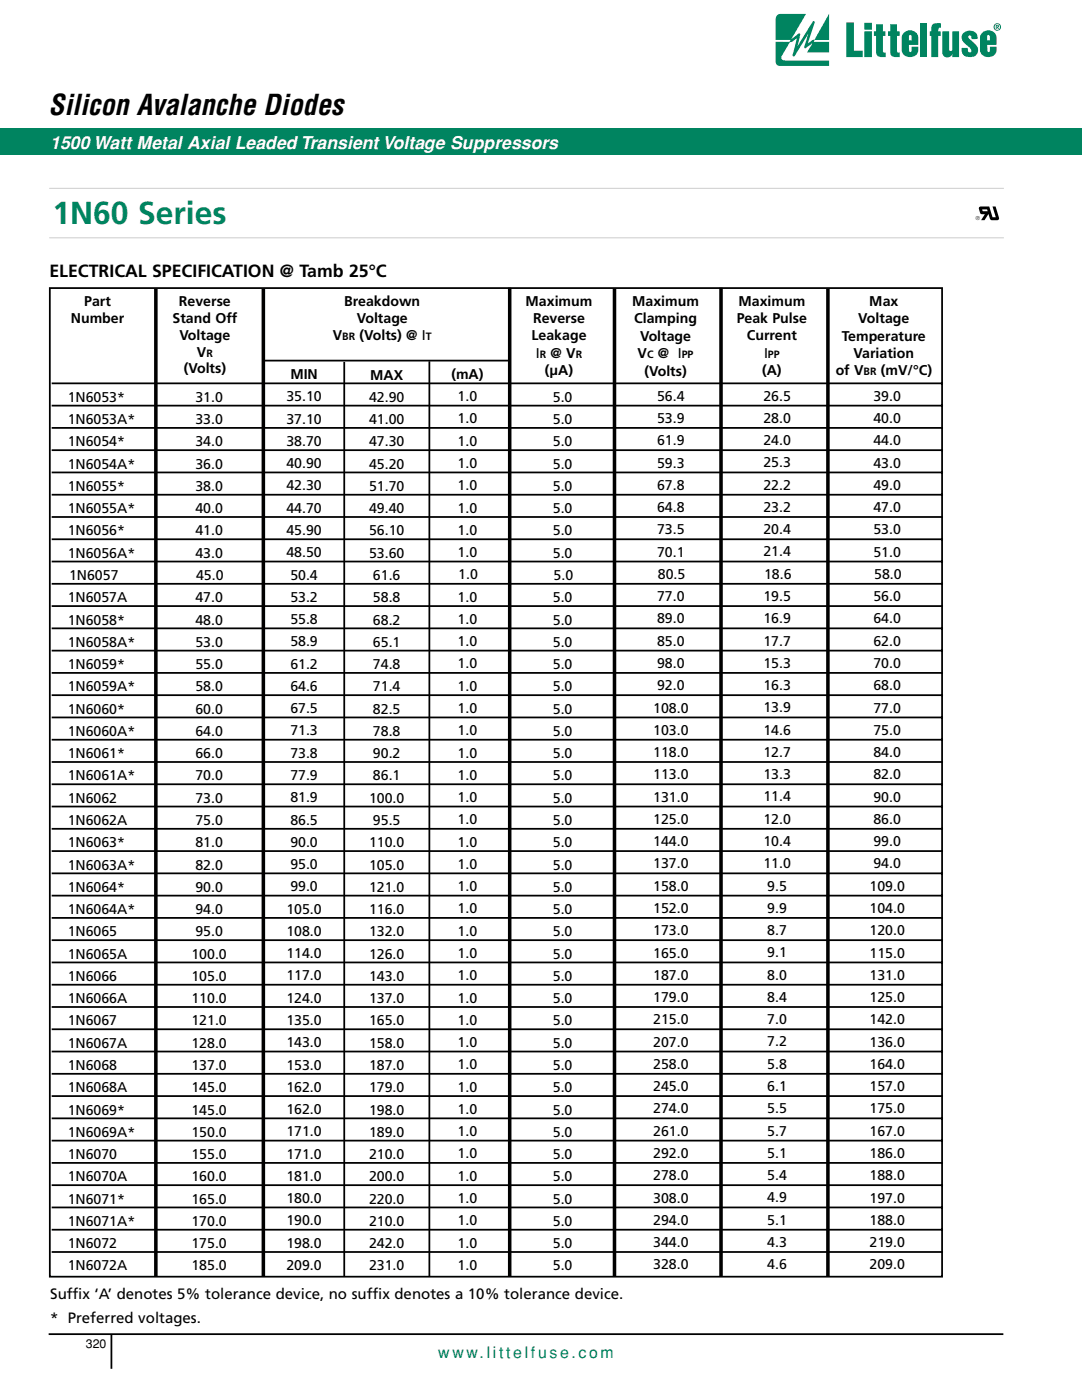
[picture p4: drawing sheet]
<svg xmlns="http://www.w3.org/2000/svg" width="216mm" height="279mm" viewBox="0 0 216 279" stroke-linecap="round" stroke-linejoin="round" font-family="sans-serif">
<defs><g id="words">
<text font-size="6.3" fill="#008460" x="10.4" y="44.8">1N60 Series</text>
<text font-size="5.6" x="9.7" y="23">Silicon Avalanche Diodes</text>
<text font-size="3.5" fill="#fff" x="10" y="29.7">1500 Watt Metal Axial Leaded Transient Voltage Suppressors</text>
<text font-size="3.5" x="9.9" y="55.2">ELECTRICAL SPECIFICATION @ Tamb 25°C</text>
<text font-size="3.2" fill="#008460" x="87.4" y="271">www.littelfuse.com</text>
<g font-size="3">
<text x="10" y="259.2">Suffix ‘A’ denotes 5% tolerance device, no suffix denotes a 10% tolerance device.</text>
<text x="10" y="264.1">* Preferred voltages.</text>
</g>
<g font-size="2.8">
<text x="14.1" y="64.4">Number</text>
<text x="16.8" y="61">Part</text>
<text x="34.4" y="64.4">Stand Off</text>
<text x="35.7" y="61">Reverse</text>
<text x="68.7" y="61">Breakdown</text>
<text x="71.2" y="64.4">Voltage</text>
<text x="104.9" y="61">Maximum</text>
<text x="106.4" y="64.4">Reverse</text>
<text x="126.1" y="61">Maximum</text>
<text x="126.5" y="64.5">Clamping</text>
<text x="147" y="64.5">Peak Pulse</text>
<text x="147.4" y="61">Maximum</text>
<text x="171.3" y="64.5">Voltage</text>
<text x="173.5" y="61.1">Max</text>
<text x="35.8" y="67.8">Voltage</text>
<text x="39.3" y="71.1">V</text>
<text x="66.4" y="67.8">V</text>
<text x="71.7" y="67.8">(Volts) @ I</text>
<text x="106.1" y="67.9">Leakage</text>
<text x="106.9" y="71.4">I</text>
<text x="109.9" y="71.4">@ V</text>
<text x="127.2" y="71.5">V</text>
<text x="127.7" y="68">Voltage</text>
<text x="131.3" y="71.5">@ I</text>
<text x="149" y="67.9">Current</text>
<text x="152.4" y="71.4">I</text>
<text x="168" y="68">Temperature</text>
<text x="170.3" y="71.4">Variation</text>
<text x="36.7" y="74.5">(Volts)</text>
<text x="57.9" y="75.6">MIN</text>
<text x="73.9" y="75.7">MAX</text>
<text x="90.1" y="75.6">(mA)</text>
<text x="108.7" y="74.8">(µA)</text>
<text x="128.6" y="75">(Volts)</text>
<text x="152.1" y="74.8">(A)</text>
<text x="166.7" y="74.9">of V</text>
<text x="175.8" y="74.9">(mV/°C)</text>
<text x="13.5" y="80.2">1N6053*</text>
<text x="39" y="80.2">31.0</text>
<text x="57.1" y="80.1">35.10</text>
<text x="73.6" y="80.2">42.90</text>
<text x="91.3" y="80.1">1.0</text>
<text x="110.3" y="80.2">5.0</text>
<text x="131.1" y="80">56.4</text>
<text x="152.3" y="79.9">26.5</text>
<text x="174.3" y="80">39.0</text>
<text x="13.5" y="84.6">1N6053A*</text>
<text x="13.5" y="89.1">1N6054*</text>
<text x="39" y="84.6">33.0</text>
<text x="39" y="89.1">34.0</text>
<text x="57.1" y="84.5">37.10</text>
<text x="57.1" y="89">38.70</text>
<text x="73.6" y="84.6">41.00</text>
<text x="73.6" y="89.1">47.30</text>
<text x="91.3" y="84.5">1.0</text>
<text x="91.3" y="89">1.0</text>
<text x="110.3" y="84.6">5.0</text>
<text x="110.3" y="89.1">5.0</text>
<text x="131.1" y="84.4">53.9</text>
<text x="131.1" y="88.9">61.9</text>
<text x="152.3" y="84.4">28.0</text>
<text x="152.3" y="88.8">24.0</text>
<text x="174.3" y="84.4">40.0</text>
<text x="174.3" y="88.9">44.0</text>
<text x="13.5" y="93.5">1N6054A*</text>
<text x="39" y="93.5">36.0</text>
<text x="57.1" y="93.4">40.90</text>
<text x="73.6" y="93.5">45.20</text>
<text x="91.3" y="93.4">1.0</text>
<text x="110.3" y="93.5">5.0</text>
<text x="131.1" y="93.3">59.3</text>
<text x="152.3" y="93.3">25.3</text>
<text x="174.3" y="93.3">43.0</text>
<text x="13.5" y="98">1N6055*</text>
<text x="39" y="98">38.0</text>
<text x="57.1" y="97.9">42.30</text>
<text x="73.6" y="98">51.70</text>
<text x="91.3" y="97.8">1.0</text>
<text x="110.3" y="98">5.0</text>
<text x="131.1" y="97.8">67.8</text>
<text x="152.3" y="97.7">22.2</text>
<text x="174.3" y="97.7">49.0</text>
<text x="13.5" y="102.4">1N6055A*</text>
<text x="13.5" y="106.9">1N6056*</text>
<text x="39" y="102.4">40.0</text>
<text x="39" y="106.9">41.0</text>
<text x="57.1" y="102.3">44.70</text>
<text x="57.1" y="106.8">45.90</text>
<text x="73.6" y="102.4">49.40</text>
<text x="73.6" y="106.9">56.10</text>
<text x="91.3" y="102.3">1.0</text>
<text x="91.3" y="106.7">1.0</text>
<text x="110.3" y="102.4">5.0</text>
<text x="110.3" y="106.9">5.0</text>
<text x="131.1" y="102.2">64.8</text>
<text x="131.1" y="106.7">73.5</text>
<text x="152.3" y="102.2">23.2</text>
<text x="152.3" y="106.6">20.4</text>
<text x="174.3" y="102.2">47.0</text>
<text x="174.3" y="106.6">53.0</text>
<text x="13.5" y="111.3">1N6056A*</text>
<text x="39" y="111.3">43.0</text>
<text x="57.1" y="111.2">48.50</text>
<text x="73.6" y="111.3">53.60</text>
<text x="91.3" y="111.2">1.0</text>
<text x="110.3" y="111.3">5.0</text>
<text x="131.1" y="111.1">70.1</text>
<text x="152.3" y="111.1">21.4</text>
<text x="174.3" y="111.1">51.0</text>
<text x="13.8" y="115.8">1N6057</text>
<text x="39.1" y="115.8">45.0</text>
<text x="57.9" y="115.7">50.4</text>
<text x="74.4" y="115.7">61.6</text>
<text x="91.5" y="115.6">1.0</text>
<text x="110.5" y="115.8">5.0</text>
<text x="131.1" y="120">77.0</text>
<text x="131.3" y="115.5">80.5</text>
<text x="152.3" y="120">19.5</text>
<text x="152.5" y="115.5">18.6</text>
<text x="174.3" y="120">56.0</text>
<text x="174.4" y="115.5">58.0</text>
<text x="13.5" y="120.2">1N6057A</text>
<text x="13.5" y="124.6">1N6058*</text>
<text x="39" y="120.2">47.0</text>
<text x="39" y="124.6">48.0</text>
<text x="57.9" y="120.1">53.2</text>
<text x="57.9" y="124.5">55.8</text>
<text x="74.4" y="120.2">58.8</text>
<text x="74.4" y="124.6">68.2</text>
<text x="91.3" y="120.1">1.0</text>
<text x="91.3" y="124.5">1.0</text>
<text x="110.3" y="120.2">5.0</text>
<text x="110.3" y="124.6">5.0</text>
<text x="131.1" y="124.4">89.0</text>
<text x="152.3" y="124.4">16.9</text>
<text x="174.3" y="124.4">64.0</text>
<text x="13.5" y="129.1">1N6058A*</text>
<text x="39" y="129.1">53.0</text>
<text x="57.9" y="129">58.9</text>
<text x="74.4" y="129.1">65.1</text>
<text x="91.3" y="129">1.0</text>
<text x="110.3" y="129.1">5.0</text>
<text x="131.1" y="128.9">85.0</text>
<text x="152.3" y="128.8">17.7</text>
<text x="174.3" y="128.9">62.0</text>
<text x="13.5" y="133.5">1N6059*</text>
<text x="13.5" y="138">1N6059A*</text>
<text x="39" y="133.5">55.0</text>
<text x="39" y="138">58.0</text>
<text x="57.9" y="133.4">61.2</text>
<text x="57.9" y="137.9">64.6</text>
<text x="74.4" y="133.5">74.8</text>
<text x="74.4" y="138">71.4</text>
<text x="91.3" y="133.4">1.0</text>
<text x="91.3" y="137.9">1.0</text>
<text x="110.3" y="133.5">5.0</text>
<text x="110.3" y="138">5.0</text>
<text x="131.1" y="133.3">98.0</text>
<text x="131.1" y="137.8">92.0</text>
<text x="152.3" y="133.3">15.3</text>
<text x="152.3" y="137.7">16.3</text>
<text x="174.3" y="133.3">70.0</text>
<text x="174.3" y="137.8">68.0</text>
<text x="13.5" y="142.4">1N6060*</text>
<text x="39" y="142.4">60.0</text>
<text x="57.9" y="142.3">67.5</text>
<text x="74.4" y="142.4">82.5</text>
<text x="91.3" y="142.3">1.0</text>
<text x="110.3" y="142.4">5.0</text>
<text x="130.3" y="142.2">108.0</text>
<text x="152.3" y="142.2">13.9</text>
<text x="174.3" y="142.2">77.0</text>
<text x="13.5" y="146.9">1N6060A*</text>
<text x="39" y="146.9">64.0</text>
<text x="57.9" y="146.8">71.3</text>
<text x="74.4" y="146.9">78.8</text>
<text x="91.3" y="146.7">1.0</text>
<text x="110.3" y="146.9">5.0</text>
<text x="130.3" y="146.7">103.0</text>
<text x="152.3" y="146.6">14.6</text>
<text x="174.3" y="146.6">75.0</text>
<text x="13.5" y="151.3">1N6061*</text>
<text x="13.5" y="155.8">1N6061A*</text>
<text x="39" y="151.3">66.0</text>
<text x="39" y="155.8">70.0</text>
<text x="57.9" y="151.2">73.8</text>
<text x="57.9" y="155.7">77.9</text>
<text x="74.4" y="151.3">90.2</text>
<text x="74.4" y="155.7">86.1</text>
<text x="91.3" y="151.2">1.0</text>
<text x="91.3" y="155.6">1.0</text>
<text x="110.3" y="151.3">5.0</text>
<text x="110.3" y="155.8">5.0</text>
<text x="130.3" y="151.1">118.0</text>
<text x="130.3" y="155.5">113.0</text>
<text x="152.3" y="151.1">12.7</text>
<text x="152.3" y="155.5">13.3</text>
<text x="174.3" y="151.1">84.0</text>
<text x="174.3" y="155.5">82.0</text>
<text x="13.5" y="160.2">1N6062</text>
<text x="39" y="160.2">73.0</text>
<text x="57.9" y="160.1">81.9</text>
<text x="73.6" y="160.2">100.0</text>
<text x="91.3" y="160.1">1.0</text>
<text x="110.3" y="160.2">5.0</text>
<text x="130.3" y="160">131.0</text>
<text x="152.3" y="160">11.4</text>
<text x="174.3" y="160">90.0</text>
<text x="13.5" y="164.6">1N6062A</text>
<text x="39" y="164.6">75.0</text>
<text x="57.9" y="164.5">86.5</text>
<text x="74.4" y="164.6">95.5</text>
<text x="91.3" y="164.5">1.0</text>
<text x="110.3" y="164.6">5.0</text>
<text x="130.3" y="164.4">125.0</text>
<text x="152.3" y="164.4">12.0</text>
<text x="174.3" y="164.4">86.0</text>
<text x="13.5" y="169.1">1N6063*</text>
<text x="13.5" y="173.5">1N6063A*</text>
<text x="39" y="169.1">81.0</text>
<text x="39" y="173.5">82.0</text>
<text x="57.9" y="169">90.0</text>
<text x="57.9" y="173.4">95.0</text>
<text x="73.6" y="169.1">110.0</text>
<text x="73.6" y="173.5">105.0</text>
<text x="91.3" y="169">1.0</text>
<text x="91.3" y="173.4">1.0</text>
<text x="110.3" y="169.1">5.0</text>
<text x="110.3" y="173.5">5.0</text>
<text x="130.3" y="168.9">144.0</text>
<text x="130.3" y="173.3">137.0</text>
<text x="152.3" y="168.8">10.4</text>
<text x="152.3" y="173.3">11.0</text>
<text x="174.3" y="168.9">99.0</text>
<text x="174.3" y="173.3">94.0</text>
<text x="13.5" y="178">1N6064*</text>
<text x="39" y="178">90.0</text>
<text x="57.9" y="177.9">99.0</text>
<text x="73.6" y="178">121.0</text>
<text x="91.3" y="177.9">1.0</text>
<text x="110.3" y="178">5.0</text>
<text x="130.3" y="177.8">158.0</text>
<text x="153.1" y="177.7">9.5</text>
<text x="173.5" y="177.8">109.0</text>
<text x="13.5" y="182.4">1N6064A*</text>
<text x="39" y="182.4">94.0</text>
<text x="57.1" y="182.3">105.0</text>
<text x="73.6" y="182.4">116.0</text>
<text x="91.3" y="182.3">1.0</text>
<text x="110.3" y="182.4">5.0</text>
<text x="130.3" y="182.2">152.0</text>
<text x="153.1" y="182.2">9.9</text>
<text x="173.5" y="182.2">104.0</text>
<text x="13.5" y="186.9">1N6065</text>
<text x="13.5" y="191.3">1N6065A</text>
<text x="38.2" y="191.3">100.0</text>
<text x="39" y="186.9">95.0</text>
<text x="57.1" y="186.8">108.0</text>
<text x="57.1" y="191.2">114.0</text>
<text x="73.6" y="186.9">132.0</text>
<text x="73.6" y="191.3">126.0</text>
<text x="91.3" y="186.7">1.0</text>
<text x="91.3" y="191.2">1.0</text>
<text x="110.3" y="186.9">5.0</text>
<text x="110.3" y="191.3">5.0</text>
<text x="130.3" y="186.7">173.0</text>
<text x="130.3" y="191.1">165.0</text>
<text x="153.1" y="186.6">8.7</text>
<text x="153.1" y="191.1">9.1</text>
<text x="173.5" y="186.6">120.0</text>
<text x="173.5" y="191.1">115.0</text>
<text x="13.5" y="195.8">1N6066</text>
<text x="38.2" y="195.8">105.0</text>
<text x="57.1" y="195.7">117.0</text>
<text x="73.6" y="195.8">143.0</text>
<text x="91.3" y="195.6">1.0</text>
<text x="110.3" y="195.8">5.0</text>
<text x="130.3" y="195.6">187.0</text>
<text x="153.1" y="195.5">8.0</text>
<text x="173.5" y="195.5">131.0</text>
<text x="13.5" y="200.2">1N6066A</text>
<text x="38.2" y="200.2">110.0</text>
<text x="57.1" y="200.1">124.0</text>
<text x="73.6" y="200.2">137.0</text>
<text x="91.3" y="200.1">1.0</text>
<text x="110.3" y="200.2">5.0</text>
<text x="130.3" y="200">179.0</text>
<text x="153.1" y="200">8.4</text>
<text x="173.5" y="200">125.0</text>
<text x="13.5" y="204.7">1N6067</text>
<text x="13.5" y="209.1">1N6067A</text>
<text x="38.2" y="204.7">121.0</text>
<text x="38.2" y="209.1">128.0</text>
<text x="57.1" y="204.6">135.0</text>
<text x="57.1" y="209">143.0</text>
<text x="73.6" y="204.6">165.0</text>
<text x="73.6" y="209.1">158.0</text>
<text x="91.3" y="204.5">1.0</text>
<text x="91.3" y="209">1.0</text>
<text x="110.3" y="204.7">5.0</text>
<text x="110.3" y="209.1">5.0</text>
<text x="130.3" y="204.4">215.0</text>
<text x="130.3" y="208.9">207.0</text>
<text x="153.1" y="204.4">7.0</text>
<text x="153.1" y="208.9">7.2</text>
<text x="173.5" y="204.4">142.0</text>
<text x="173.5" y="208.9">136.0</text>
<text x="13.5" y="213.5">1N6068</text>
<text x="38.2" y="213.5">137.0</text>
<text x="57.1" y="213.4">153.0</text>
<text x="73.6" y="213.5">187.0</text>
<text x="91.3" y="213.4">1.0</text>
<text x="110.3" y="213.5">5.0</text>
<text x="130.3" y="213.3">258.0</text>
<text x="153.1" y="213.3">5.8</text>
<text x="173.5" y="213.3">164.0</text>
<text x="13.5" y="218">1N6068A</text>
<text x="38.2" y="218">145.0</text>
<text x="57.1" y="217.9">162.0</text>
<text x="73.6" y="218">179.0</text>
<text x="91.3" y="217.9">1.0</text>
<text x="110.3" y="218">5.0</text>
<text x="130.3" y="217.8">245.0</text>
<text x="153.1" y="217.7">6.1</text>
<text x="173.5" y="217.8">157.0</text>
<text x="13.5" y="222.4">1N6069*</text>
<text x="13.5" y="226.9">1N6069A*</text>
<text x="38.2" y="222.4">145.0</text>
<text x="38.2" y="226.9">150.0</text>
<text x="57.1" y="222.3">162.0</text>
<text x="57.1" y="226.8">171.0</text>
<text x="73.6" y="222.4">198.0</text>
<text x="73.6" y="226.9">189.0</text>
<text x="91.3" y="222.3">1.0</text>
<text x="91.3" y="226.8">1.0</text>
<text x="110.3" y="222.4">5.0</text>
<text x="110.3" y="226.9">5.0</text>
<text x="130.3" y="222.2">274.0</text>
<text x="130.3" y="226.7">261.0</text>
<text x="153.1" y="222.2">5.5</text>
<text x="153.1" y="226.6">5.7</text>
<text x="173.5" y="222.2">175.0</text>
<text x="173.5" y="226.7">167.0</text>
<text x="13.5" y="231.3">1N6070</text>
<text x="38.2" y="231.3">155.0</text>
<text x="57.1" y="231.2">171.0</text>
<text x="73.6" y="231.3">210.0</text>
<text x="91.3" y="231.2">1.0</text>
<text x="110.3" y="231.3">5.0</text>
<text x="130.3" y="231.1">292.0</text>
<text x="153.1" y="231.1">5.1</text>
<text x="173.5" y="231.1">186.0</text>
<text x="13.5" y="235.8">1N6070A</text>
<text x="38.2" y="235.8">160.0</text>
<text x="57.1" y="235.7">181.0</text>
<text x="73.6" y="235.8">200.0</text>
<text x="91.3" y="235.6">1.0</text>
<text x="110.3" y="235.8">5.0</text>
<text x="130.3" y="235.6">278.0</text>
<text x="153.1" y="235.5">5.4</text>
<text x="153.1" y="240">4.9</text>
<text x="173.5" y="235.5">188.0</text>
<text x="173.5" y="240">197.0</text>
<text x="13.5" y="240.2">1N6071*</text>
<text x="13.5" y="244.7">1N6071A*</text>
<text x="38.2" y="240.2">165.0</text>
<text x="38.2" y="244.7">170.0</text>
<text x="57.1" y="240.1">180.0</text>
<text x="57.1" y="244.6">190.0</text>
<text x="73.6" y="240.2">220.0</text>
<text x="73.6" y="244.6">210.0</text>
<text x="91.3" y="240.1">1.0</text>
<text x="91.3" y="244.5">1.0</text>
<text x="110.3" y="240.2">5.0</text>
<text x="110.3" y="244.7">5.0</text>
<text x="130.3" y="240">308.0</text>
<text x="130.3" y="244.4">294.0</text>
<text x="153.1" y="244.4">5.1</text>
<text x="173.5" y="244.4">188.0</text>
<text x="13.5" y="249.1">1N6072</text>
<text x="38.2" y="249.1">175.0</text>
<text x="57.1" y="249">198.0</text>
<text x="73.6" y="249.1">242.0</text>
<text x="91.3" y="249">1.0</text>
<text x="110.3" y="249.1">5.0</text>
<text x="130.3" y="248.9">344.0</text>
<text x="153.1" y="248.9">4.3</text>
<text x="173.5" y="248.9">219.0</text>
<text x="13.5" y="253.5">1N6072A</text>
<text x="38.2" y="253.5">185.0</text>
<text x="57.1" y="253.4">209.0</text>
<text x="73.6" y="253.5">231.0</text>
<text x="91.3" y="253.4">1.0</text>
<text x="110.3" y="253.5">5.0</text>
<text x="130.3" y="253.3">328.0</text>
<text x="153.1" y="253.3">4.6</text>
<text x="173.5" y="253.3">209.0</text>
</g>
<text font-size="2.5" x="17.1" y="269.1">320</text>
<g font-size="2.1">
<text x="41.2" y="71.1">R</text>
<text x="68.3" y="67.8">BR</text>
<text x="85" y="67.8">T</text>
<text x="107.7" y="71.4">R</text>
<text x="114.9" y="71.4">R</text>
<text x="129.1" y="71.5">C</text>
<text x="136" y="71.5">PP</text>
<text x="153.2" y="71.4">PP</text>
<text x="172.3" y="74.9">BR</text>
</g>
<text font-size="1.1" x="194.7" y="43.9">®</text>
</g></defs>
<g fill="#008460">
<path d="M155.2 3l.5-.2h5.1l-2.9 4.9 1.5-1 .3 .1-.6 2.4 3.2-5 .2 .1v.3l-1.3 4 .9-.6 .4-.1 2.9-5.2v5.3h-2.8l-.2 .3 3 .1v2.1l-4.4-.1 1.1-1.7-1.4 .9-.2-.1 .8-2.8-2.7 4.5-.3 .1-.2-.3 .9-3.4-.8 .6-.6 .2-1.7 2.9v.4a2.41 2.41 0 0 0 2.1 .4h7.4v1.1h-9.8l-.7-.3-.1-.5v-4.1l2.7 .1 .3-.4h-3v-4.1l.1-.7z"/>
<path d="M168.9 4.5h1.5v5.6h1.8v1.3h-3.3z"/>
<path d="M174.8 4.8h1.4v1.5h.5v.9h-.5v2.9l.1 .3 .4 .1v.9a1.59 1.59 0 0 1-1.8-.5l-.1-3.7h-.4v-.9h.4z"/>
<path d="M177.6 4.8h1.4v1.5h.5v.9h-.5v2.9l.1 .3 .4 .1v.9a1.59 1.59 0 0 1-1.8-.5l-.1-3.7h-.4v-.9h.4z"/>
<path d="M183.7 4.6h1.3v6.8h-1.3z"/>
<path d="M186 4.9a2.1 2.1 0 0 1 1.8-.3v.9a.5 .5 0 0 0-.6 .2 .5 .5 0 0 0 0 .6h.5v.9h-.5v4.2h-1.4v-4.2h-.3v-.9h.3z"/>
<path d="M188 6.3h1.4v3.6l.2 .3 .4-.2v-3.7h1.4v5.1h-1.4v-.6a1.02 1.02 0 0 1-1.1 .6 1.02 1.02 0 0 1-.9-.9z"/>
<path d="M192.1 6.7a1.64 1.64 0 0 1 1.9-.5 1.64 1.64 0 0 1 1.1 1.6h-1.2v-.2a.4 .4 0 0 0-.5-.5l-.2 .3 .6 .7a2.08 2.08 0 0 1 1.2 2.5 1.86 1.86 0 0 1-3 .1l-.1-.7v-.4h1.2l.1 .7 .2 .2 .4-.1a1.03 1.03 0 0 0-.7-1.2 1.77 1.77 0 0 1-1-2.5z"/>
<path d="M-.1 25.5h216v5.3h-216z"/>
<path d="M172.5 6.2h1.5v5.2h-1.5zM172.5 4.6h1.5v1.4h-1.5z"/>
<path d="M198.7 5l.6 .1v.3h-.2l.2 .4h-.2l-.1-.3-.1 .3h-.2zM198.9 5.1v.2h.2v-.2zM198.2 5.4a.75 .75 0 0 1 1.5 0 .75 .75 0 0 1-1.5 0zM198.4 5.4a.6 .6 0 0 0 1.2 0 .6 .6 0 0 0-1.2 0z"/>
<path d="M195.9 6.6a1.7 1.7 0 0 1 1.7-.5 1.7 1.7 0 0 1 1.2 1.3v1.6h-1.8l.1 1.3 .3 .1 .1-1.1h1.3a1.69 1.69 0 0 1-1.2 2.1 1.69 1.69 0 0 1-2.1-1.3v-2.7zM197.1 7l-.1 1h.5v-.7l-.1-.3z"/>
<path d="M180.3 6.6a1.7 1.7 0 0 1 1.7-.5 1.7 1.7 0 0 1 1.2 1.3v1.6h-1.8v1.3l.4 .1 .1-1.1h1.3a1.69 1.69 0 0 1-1.3 2.1 1.69 1.69 0 0 1-2-1.3v-2.7zM181.5 7l-.1 1h.5v-.7l-.1-.3z"/>
</g>
<path d="M9.8 37.6h190.5M9.8 47.5h190.5" fill="none" stroke="#cdcdcd" stroke-width=".2"/>
<g fill="none" stroke="#000" stroke-width=".35">
<path d="M9.9 57.5h178.1v197.3h-178.1zM10.3 76.5h177.9M52.7 72h49M68.7 72.2v182.6M85.7 72.1v182.7M10.3 81h177.9M10.3 85.4h177.9M10.3 89.8h177.9M10.3 94.3h177.9M10.3 98.7h177.9M10.3 103.2h177.9M10.3 107.6h177.9"/>
<path d="M10.3 112.1h177.9M10.3 116.5h177.9M10.3 121h177.9M10.3 125.4h177.9M10.3 129.8h177.9M10.3 134.3h177.9M10.3 138.7h177.9M10.3 143.2h177.9M10.3 147.6h177.9M10.3 152.1h177.9M10.3 156.5h177.9M10.3 161h177.9"/>
<path d="M10.3 165.4h177.9M10.3 169.9h177.9M10.3 174.3h177.9M10.3 178.7h177.9M10.3 183.2h177.9M10.3 187.6h177.9M10.3 192.1h177.9M10.3 196.5h177.9M10.3 201h177.9M10.3 205.4h177.9M10.3 209.9h177.9M10.3 214.3h177.9"/>
<path d="M10.3 218.7h177.9M10.3 223.2h177.9M10.3 227.6h177.9M10.3 232.1h177.9M10.3 236.5h177.9M10.3 241h177.9M10.3 245.4h177.9M10.3 249.9h177.9M9.7 266.3h190.5M22.2 266.3v6.9"/>
</g>
<path d="M31.1 57.6v197.2M52.5 57.6v197.2M101.7 57.4v197.4M122.6 57.6v197.2M143.9 57.4v197.4M165.2 57.6v197.2" fill="none" stroke="#000" stroke-width=".71" stroke-linecap="butt"/>
<path d="M195.4 41.4l.3-.2h1.7l.7 2.2h.6l-.7-2.2h.7l.6 2.2v.4l-.3 .1h-1.3l-.5-1.2-.7 1.2h-.7l.7-1.2h-.8l-.4-1z" fill="#000"/>
<path d="M196 41.8h1l.1 .4-1-.1z" fill="#fff"/>
<use href="#words"/>
</svg>
